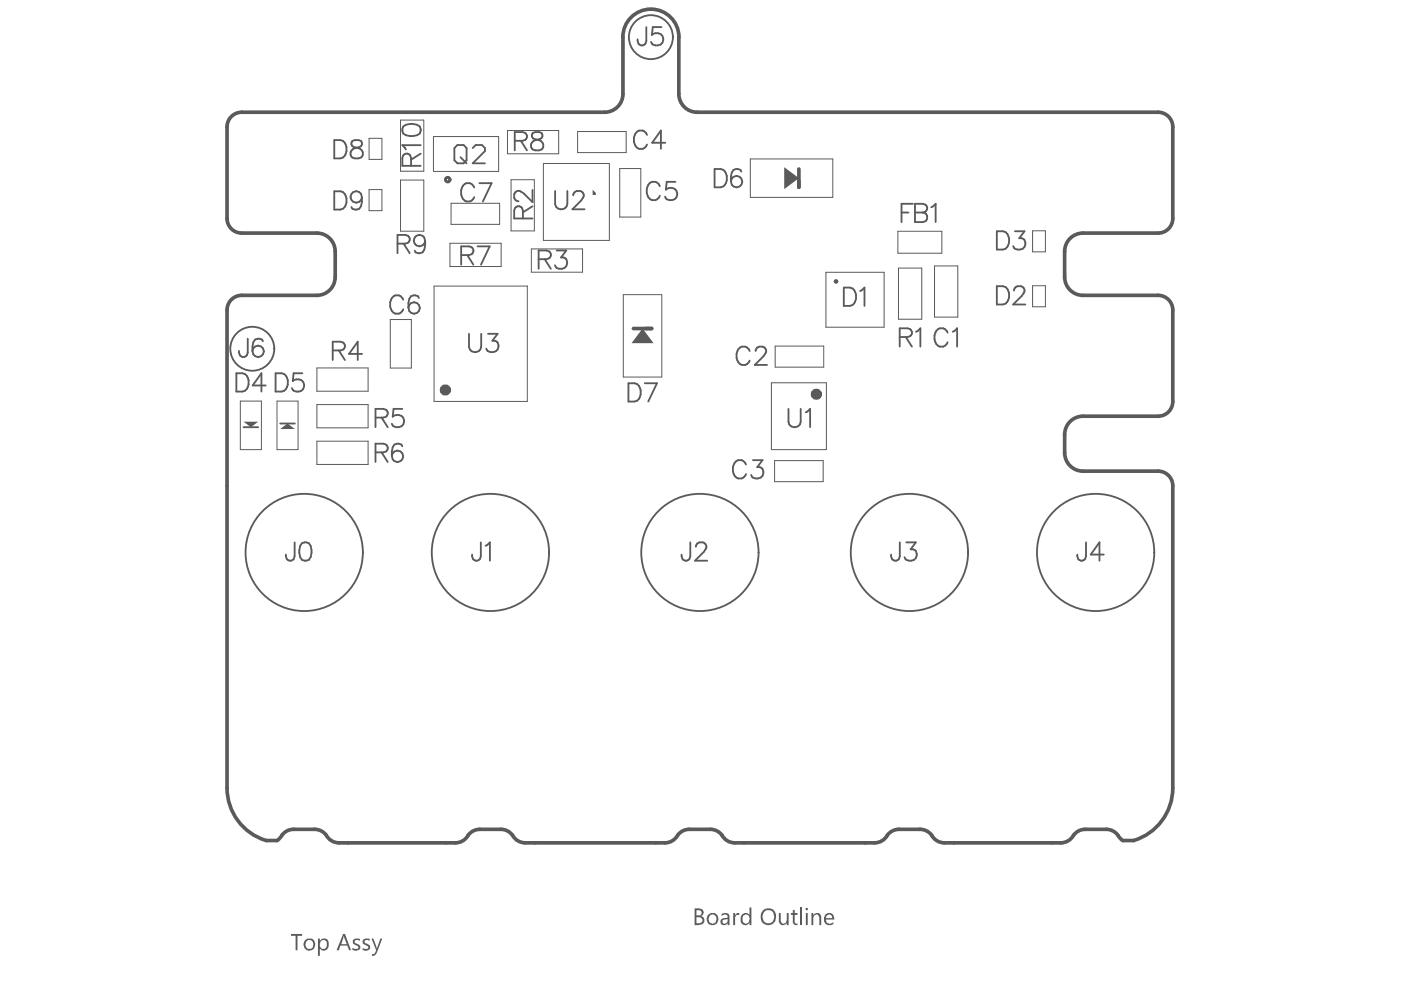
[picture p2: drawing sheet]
<svg xmlns="http://www.w3.org/2000/svg" width="297mm" height="210mm" viewBox="0 0 297 210" stroke-linecap="round" stroke-linejoin="round" font-family="sans-serif">
<g fill="none" stroke="#5a5a5a" stroke-width=".78">
<path d="M132.1 7.9v12M143.9 7.9v12M48.1 26.9v19.4M51.2 23.8h77M147.8 23.8h97.7M248.7 26.9v19.4M51.2 49.4h16M71.1 53.3v5.4M225.7 53.3v5.4M229.6 49.4h15.9M48.1 65.7v101.4M51.2 62.6h16"/>
<path d="M229.6 62.6h15.9M248.7 65.7v19.4M225.7 92.1v3.9M229.6 99.9h15.9M229.6 88.2h15.9M248.7 103v64.1M56.4 178.2h2.4M62.2 175.8h4.5M71.9 178.7h24.7M101.7 175.8h4.5M111.4 178.7h29.6M146.1 175.8h4.5"/>
<path d="M155.8 178.7h29.6M190.6 175.8h4.5M200.2 178.7h24.7M230.1 175.8h4.5M238 178.2h2.3"/>
</g>
<g fill="#5a5a5a">
<path d="M155.5 193.6h.4v.6l.3-.6h.5v.4a.68 .68 0 0 0-.7 .1 .68 .68 0 0 0-.1 .8v1.2h-.4z"/>
<path d="M165.1 193.6h.4v1.5a.65 .65 0 0 0 .6 .8 .65 .65 0 0 0 .7-.7v-1.6h.4v2.5h-.4v-.3a.93 .93 0 0 1-1.1 .3 .93 .93 0 0 1-.6-1z"/>
<path d="M168.1 193l.4-.1v.7h.6v.4h-.6v1.5a.4 .4 0 0 0 .6 .3v.3h-.5l-.5-.4v-1.7h-.4v-.4h.4z"/>
<path d="M147.7 193v1.1h.4a.55 .55 0 0 0 .7-.5 .55 .55 0 0 0-.6-.6zM147.7 194.5v1.3h.7a.65 .65 0 0 0 .6-.8 .65 .65 0 0 0-.8-.5zM147.3 192.6h1a.82 .82 0 0 1 .8 .6 .82 .82 0 0 1-.5 1l-.1 .1a.89 .89 0 0 1 .8 1 .89 .89 0 0 1-.9 .7l-1.1 .1z"/>
<path d="M150.4 194.2a1.06 1.06 0 0 0 .7 1.7 .99 .99 0 0 0 .8-1.1 .99 .99 0 0 0-1-.9zM150 194.1a1.27 1.27 0 0 1 1.8-.3 1.27 1.27 0 0 1 .3 1.8 1.19 1.19 0 0 1-1.6 .5 1.19 1.19 0 0 1-.6-1.5z"/>
<path d="M153.2 195.2a.49 .49 0 0 0 .2 .6 .49 .49 0 0 0 .7-.2l.2-.2v-.5l-.9 .1zM153 193.8h.1a.94 .94 0 0 1 1-.2 .94 .94 0 0 1 .6 .8v1.7h-.4v-.3a.83 .83 0 0 1-1 .4 .83 .83 0 0 1-.6-.8l.1-.3 .5-.4 1-.1a.5 .5 0 0 0-.4-.7l-.9 .3z"/>
<path d="M157.2 194a1.09 1.09 0 0 1 1.7 0v-1.6h.4v3.7h-.4v-.4a1.06 1.06 0 0 1-1.4 .3 1.06 1.06 0 0 1-.5-1.3zM157.5 194.2v.2a.89 .89 0 0 0 0 1 .89 .89 0 0 0 1 .4l.3-.3 .1-.9a.81 .81 0 0 0-1.4-.4z"/>
<path d="M161.9 193.5a1.59 1.59 0 0 0 .8 2.3 1.35 1.35 0 0 0 1.3-1.9 1.14 1.14 0 0 0-.9-.9 1.14 1.14 0 0 0-1.1 .5zM161.7 193.1a1.64 1.64 0 0 1 2.1-.3 1.64 1.64 0 0 1 .6 2 1.61 1.61 0 0 1-1.9 1.3 1.61 1.61 0 0 1-1.2-1.9l.1-.6z"/>
</g>
<path d="M169.9 192.4v3.7" fill="none" stroke="#5a5a5a" stroke-width=".39"/>
<g fill="#5a5a5a">
<path d="M172 193.6h.4v.5a.88 .88 0 0 1 1.1-.5 .88 .88 0 0 1 .6 1v1.5h-.4v-1.4a.61 .61 0 0 0-.3-.7 .61 .61 0 0 0-.8 .2l-.2 .3v1.6h-.4z"/>
<path d="M170.9 192.5a.31 .31 0 0 1 .4 0 .31 .31 0 0 1 0 .5 .31 .31 0 0 1-.4 0zM170.9 193.6h.4v2.5h-.4z"/>
<path d="M175.3 194.1l-.2 .6h1.4a.69 .69 0 0 0-.4-.7 .69 .69 0 0 0-.7 .1zM174.9 194a1.14 1.14 0 0 1 1.4-.3 1.14 1.14 0 0 1 .6 1.3h-1.8a.86 .86 0 0 0 .5 .7 .86 .86 0 0 0 .9 0l.2-.1-.1 .4a1.23 1.23 0 0 1-1.6-.2 1.23 1.23 0 0 1-.1-1.6z"/>
</g>
<g fill="none" stroke="#5a5a5a" stroke-width=".78">
<path d="M132.1 19.9a3.9 3.9 0 0 1-3.9 3.9M143.9 19.9a3.9 3.9 0 0 0 3.9 3.9M143.9 7.9a5.9 5.9 0 0 0-5.9-6 5.9 5.9 0 0 0-5.9 6M51.2 23.8a3.1 3.1 0 0 0-3.1 3.1M245.5 23.8a3.1 3.1 0 0 1 3.2 3.1M48.1 46.3a3.1 3.1 0 0 0 3.1 3.1M67.2 49.4a3.9 3.9 0 0 1 3.9 3.9M71.1 58.7a3.9 3.9 0 0 1-3.9 3.9M225.7 58.7a3.9 3.9 0 0 0 3.9 3.9M229.6 49.4a3.9 3.9 0 0 0-3.9 3.9M248.7 46.3a3.1 3.1 0 0 1-3.2 3.1M51.2 62.6a3.1 3.1 0 0 0-3.1 3.1"/>
<path d="M245.5 62.6a3.1 3.1 0 0 1 3.2 3.1M225.7 96a3.9 3.9 0 0 0 3.9 3.9M229.6 88.2a3.9 3.9 0 0 0-3.9 3.9M245.5 99.9a3.1 3.1 0 0 1 3.2 3.1M248.7 85.1a3.1 3.1 0 0 1-3.2 3.1M48.1 167.1a11.6 11.6 0 0 0 8.3 11.1M62.2 175.8a3.3 3.3 0 0 0-2.9 1.9l-.5 .5M66.7 175.8l1.4 .4 1.1 .9a3 3 0 0 0 2.7 1.6M101.7 175.8l-1.4 .4-1.1 .9a3 3 0 0 1-2.6 1.6M106.2 175.8l1.4 .4 1.1 .9a3 3 0 0 0 2.7 1.6M146.1 175.8l-1.4 .4-1 .9a3 3 0 0 1-2.7 1.6M150.6 175.8l1.4 .4 1.1 .9a3.1 3.1 0 0 0 2.7 1.6"/>
<path d="M190.6 175.8l-1.4 .4-1.1 .9a3 3 0 0 1-2.7 1.6M195.1 175.8l1.4 .4 1 .9a3 3 0 0 0 2.7 1.6M230.1 175.8l-1.4 .4-1.1 .9a3 3 0 0 1-2.7 1.6M234.6 175.8a3.3 3.3 0 0 1 2.9 1.9l.5 .5M248.7 167.1a11.6 11.6 0 0 1-8.4 11.1"/>
</g>
<g fill="#5a5a5a">
<path d="M136.2 69.7l2.4 3.1h-4.7z"/>
<path d="M166.3 35.4l3.1 2.4-3.1 2.3z"/>
<path d="M125.7 40.2l.6 .7v.4h-.6z"/>
<path d="M59.4 91l1.6-1.2 1.5 1.2z"/>
<path d="M51.6 89.4h3.1l-1.5 1.2z"/>
</g>
<g fill="none" stroke="#5a5a5a" stroke-width=".21">
<path d="M78.3 29.3h2.7v4.5h-2.7zM84.9 38.2h5v10.8h-5zM84.9 25.5h5v10.8h-5zM91.9 29h13.8v7.3h-13.8zM107.6 27.7h10.8v4.9h-10.8zM108.4 38.1h4.9v10.9h-4.9zM115.2 34.7h14v16.3h-14zM122.5 27.9h10.3v4.5h-10.3zM131.4 35.7h4.5v10.3h-4.5zM159.1 33.7h17.5v8.2h-17.5zM78.3 40.2h2.7v4.5h-2.7zM95.4 51.6h10.9v4.9h-10.9z"/>
<path d="M95.6 43.1h10.3v4.5h-10.3zM112.7 52.8h10.8v4.9h-10.8zM175.1 57.7h12.4v11.7h-12.4zM190.4 49h9.3v4.7h-9.3zM190.5 56.8h4.9v10.9h-4.9zM198.1 56.4h5v10.8h-5zM218.9 48.9h2.7v4.5h-2.7zM67.2 78h10.8v4.9h-10.8zM82.7 67.7h4.5v10.3h-4.5zM92 60.7h19.8v24.4h-19.8zM132.2 62.5h8.1v17.4h-8.1zM164.4 73.4h10.3v4.4h-10.3z"/>
<path d="M218.9 60.6h2.7v4.4h-2.7zM51 85h4.4v10.3h-4.4zM58.7 85h4.5v10.3h-4.5zM67.2 85.8h10.8v4.9h-10.8zM67.2 93.5h10.8v5h-10.8zM163.6 81.2h11.6v14.1h-11.6zM164.2 97.7h10.3v4.4h-10.3z"/>
</g>
<path d="M169.4 35.8v3.9M134.3 69.7h3.9" fill="none" stroke="#5a5a5a" stroke-width=".78"/>
<g fill="none" stroke="#5a5a5a" stroke-width=".39">
<path d="M70.9 29.7h1.3a2.12 2.12 0 0 1 .9 3.3l-.4 .4-.5 .2h-1.3zM74.7 29.9a.78 .78 0 0 0 .4 1.3 1.78 1.78 0 0 1 1.8 1.1 1.01 1.01 0 0 1-.9 1.3h-.7a1.11 1.11 0 0 1-1-1.2 1.11 1.11 0 0 1 1.1-1l.8-.2a.78 .78 0 0 0 .4-1.3l-.6-.2zM85.5 26.8a3 3 0 0 1 3.5 0 1.26 1.26 0 0 1-.5 1.9 3.2 3.2 0 0 1-3-.4l-.2-.6zM87.2 35.2v-1.7l-.2-.6a.9 .9 0 0 0-1.5 0l-.2 .6v1.7h3.9M89.2 32.6l-2 1.3M89.2 30.8h-3.9l.7 .9M96.3 31.4l.7-.7h1.3l.6 .7v2.6l-.6 .6h-1.3l-.7-.6zM97.6 33.3l1.3 1.3M100.2 31.4l.7-.7h1.3l.6 .7v.6l-2.6 2.6h2.6M100.5 39.8a1.43 1.43 0 0 0-1.6-1 1.43 1.43 0 0 0-1.1 1.5 1.79 1.79 0 0 0 1.8 2.4l.8-.5 .1-.4M101.6 38.8h2.6l-1.8 3.9M109.1 29.9h1.7l.6-.2a.9 .9 0 0 0 0-1.5l-.6-.2h-1.7v3.9"/>
<path d="M110.4 29.9l1.3 2M113 28.2a.78 .78 0 0 0 .3 1.3 1.78 1.78 0 0 1 1.9 1.1 1.01 1.01 0 0 1-.9 1.3h-.8a1.11 1.11 0 0 1-1-1.2 1.11 1.11 0 0 1 1.2-1l.7-.2a.78 .78 0 0 0 .4-1.3l-.5-.2zM137.2 28.6a1.43 1.43 0 0 0-1.6-.9 1.43 1.43 0 0 0-1.2 1.5 1.78 1.78 0 0 0 1.9 2.4l.3-.2 .6-.8M139.9 39.5a1.43 1.43 0 0 0-1.6-1 1.43 1.43 0 0 0-1.2 1.5 1.79 1.79 0 0 0 1.9 2.4l.3-.2 .6-.7M141 30.3h-2.7l1.8-2.6v3.9M143.2 38.6h-1.8l-.2 1.6a1.37 1.37 0 0 1 2.1 0 1.37 1.37 0 0 1-.3 2 1.37 1.37 0 0 1-2-.5M151.5 35.8h1.3a2.12 2.12 0 0 1 .9 3.4l-.3 .3-.6 .2h-1.3zM157.2 36.4a1.15 1.15 0 0 0-1.7-.4l-.4 .6-.1 1.8M70.9 40.6h1.3a2.12 2.12 0 0 1 .9 3.3l-.4 .4-.5 .1h-1.3zM76.7 41.9l-.1 1.8a1.13 1.13 0 0 1-1 .7 1.13 1.13 0 0 1-1.1-.5M84.3 51.7h1.6l.6-.2a.9 .9 0 0 0 0-1.5l-.6-.2h-1.6v3.9M85.6 51.7l1.3 2"/>
<path d="M90.1 51.1l-.1 1.9a1.13 1.13 0 0 1-1 .7 1.13 1.13 0 0 1-1.1-.6M97.8 54.1h1.6l.6-.2a.9 .9 0 0 0 0-1.5l-.6-.2h-1.6v3.9M99.1 54.1l1.3 2M101.2 52.2h2.6l-1.8 3.9M110.9 46.3v-1.6l-.2-.6a.9 .9 0 0 0-1.5 0l-.2 .6v1.6h3.9M112.9 40.3v2.6l-1.8-1.9a1.17 1.17 0 0 0-1.9-.2l-.2 .4v.7a.97 .97 0 0 0 .9 .8M112.9 43.7l-2 1.3M114.2 55h1.7l.5-.2a.9 .9 0 0 0 0-1.5l-.5-.2h-1.7v3.9M115.5 55l1.3 2M117.7 40.5v2.8a1.31 1.31 0 0 0 1.3 1.1 1.31 1.31 0 0 0 1.3-1.1v-2.8M118 53.1h2.1l-1.1 1.5a1.25 1.25 0 0 1 1.3 1.4 1.25 1.25 0 0 1-1.7 1l-.6-.2-.3-.5M121.5 41.4a.97 .97 0 0 1 .8-.9h.7a.95 .95 0 0 1 .6 1.5l-2.2 2.4h2.5"/>
<path d="M191.1 45.1h1.5M193.5 43.2h-2.4v3.9M194 43.2h1.7l.5 .2a.9 .9 0 0 1 0 1.5l-.5 .2a1.02 1.02 0 0 1 .9 1 1.02 1.02 0 0 1-.9 1h-1.7zM194 45.1h1.7M197.5 43.9l.9-.7v3.9M211.3 49h1.3a2.12 2.12 0 0 1 1 3.4l-.4 .3-.6 .2h-1.3zM215.2 49h2l-1.1 1.5a1.25 1.25 0 0 1 1.3 1.4 1.25 1.25 0 0 1-1.7 1l-.5-.2-.4-.5M50.1 79.1h1.3a2.12 2.12 0 0 1 .9 3.4l-.3 .3-.6 .2h-1.3zM58.4 79.1h1.3a2.12 2.12 0 0 1 .9 3.4l-.3 .3-.6 .2h-1.3zM64.1 79.1h-1.8l-.2 1.7a1.37 1.37 0 0 1 2 0 1.37 1.37 0 0 1-.2 2 1.37 1.37 0 0 1-2-.5M70.5 74.3h1.7l.6-.2a.9 .9 0 0 0 0-1.5l-.6-.1h-1.7v3.8M71.8 74.3l1.3 2"/>
<path d="M76.8 75h-2.8l1.8-2.5v3.8M85.5 63.5a1.43 1.43 0 0 0-1.6-.9 1.43 1.43 0 0 0-1.2 1.5 1.78 1.78 0 0 0 1.9 2.4l.3-.2 .6-.7M88.8 63.2a1.14 1.14 0 0 0-1.7-.4l-.3 .6-.2 1.8M99.4 70.8v2.7a1.31 1.31 0 0 0 1.3 1.2 1.31 1.31 0 0 0 1.3-1.2v-2.7M103.5 70.8h2l-1.1 1.5a1.25 1.25 0 0 1 1.3 1.4 1.25 1.25 0 0 1-1.7 1l-.5-.2-.4-.6M158.9 74.4a1.43 1.43 0 0 0-1.6-.9 1.43 1.43 0 0 0-1.1 1.5 1.79 1.79 0 0 0 1.8 2.4l.8-.6 .1-.3M160.2 74.4a.96 .96 0 0 1 .8-.9h.7a.95 .95 0 0 1 .6 1.5l-2.3 2.4h2.6M211.3 60.7h1.3a2.12 2.12 0 0 1 1 3.3l-.4 .4-.6 .2h-1.3zM215 61.6a.96 .96 0 0 1 .7-.9h.8a.95 .95 0 0 1 .5 1.5l-2.2 2.4h2.6M51.6 90.6h3.1M56.3 81.7h-2.7l1.8-2.6v3.9M59.4 89.8h3.1"/>
<path d="M79.6 88.5h1.7l.5-.1a.9 .9 0 0 0 0-1.5l-.5-.2h-1.7v3.9M79.6 95.9h1.7l.5-.2a.9 .9 0 0 0 0-1.4l-.5-.2h-1.7v3.9M80.9 95.9l1.3 2.1M80.9 88.5l1.3 2.1M85.3 86.7h-1.9l-.1 1.7a1.37 1.37 0 0 1 2-.1 1.37 1.37 0 0 1-.2 2.1 1.37 1.37 0 0 1-2-.6M85.3 94.6a1.15 1.15 0 0 0-1.7-.3l-.3 .5-.2 1.9M133.2 81.3h1.3a2.12 2.12 0 0 1 1 3.3l-.4 .4-.6 .1h-1.3zM136.7 81.3h2.6l-1.9 3.8M158.2 98.5a1.43 1.43 0 0 0-1.7-.9 1.43 1.43 0 0 0-1.1 1.4 1.78 1.78 0 0 0 1.8 2.4l.4-.1 .6-.8M159.6 97.6h2.1l-1.1 1.4a1.25 1.25 0 0 1 1.3 1.5 1.25 1.25 0 0 1-1.7 .9l-.6-.1-.3-.6M167.2 86.7v2.8a1.31 1.31 0 0 0 1.3 1.1 1.31 1.31 0 0 0 1.3-1.1v-2.8M170.8 87.4l1-.7v3.9"/>
<circle cx="156.2" cy="38.5" r="1.21"/>
<circle cx="75.5" cy="41.8" r="1.21"/>
<circle cx="88.9" cy="51" r="1.21"/>
<circle cx="87.8" cy="65.3" r="1.21"/>
<circle cx="84.3" cy="96.7" r="1.21"/>
</g>
<g fill="#5a5a5a">
<path d="M61.7 198h2.4v.4h-1v3.1h-.4v-3.1h-1z"/>
<path d="M74.8 199.3a1.38 1.38 0 0 1 1.5-.2l-.1 .4a.51 .51 0 0 0-.7-.2 .51 .51 0 0 0-.2 .7h.1a1.02 1.02 0 0 1 1 1.1l-.1 .2a1.36 1.36 0 0 1-1.6 .1v-.4l.7 .2a.38 .38 0 0 0 .6-.3 .38 .38 0 0 0-.5-.4v-.1a.77 .77 0 0 1-.7-1.1z"/>
<path d="M76.9 199.4a1.26 1.26 0 0 1 1.5-.3v.4a.61 .61 0 0 0-.7-.2 .61 .61 0 0 0-.4 .5l.2 .2a1.03 1.03 0 0 1 1 1.2h-.1a1 1 0 0 1-1.4 .3l-.1-.5 .6 .2a.38 .38 0 0 0 .6-.2 .38 .38 0 0 0-.4-.5l-.5-.3a.6 .6 0 0 1-.3-.8z"/>
<path d="M78.8 199h.4l.7 2.1 .7-2.1h.4l-1 2.9a1.04 1.04 0 0 1-1.1 .8l.1-.4a.4 .4 0 0 0 .6-.3l.2-.5z"/>
<path d="M64.8 199.7a1.26 1.26 0 0 0 .2 1.4 .9 .9 0 0 0 1 0 .9 .9 0 0 0 .4-.9v-.1a.84 .84 0 0 0-.6-.8 .84 .84 0 0 0-1 .4zM64.6 199.5a1.26 1.26 0 0 1 1.7-.3 1.26 1.26 0 0 1 .3 1.8 1.26 1.26 0 0 1-1.9 .2 1.28 1.28 0 0 1-.1-1.7z"/>
<path d="M67.4 199h.4v.5a1.06 1.06 0 0 1 1.4-.4 1.06 1.06 0 0 1 .5 1.4 1.07 1.07 0 0 1-.7 1 1.07 1.07 0 0 1-1.2-.3v1.5h-.4zM68 199.5l-.2 1a.76 .76 0 0 0 .9 .7 .76 .76 0 0 0 .6-1 .78 .78 0 0 0-.4-.8 .78 .78 0 0 0-.9 .1z"/>
<path d="M72.8 198.5l-.4 1.7h1.1l-.6-1.8zM72.7 198h.4l1.3 3.5h-.4l-.4-1h-1.4l-.3 1h-.5z"/>
</g>
<g fill="none" stroke="#5a5a5a" stroke-width=".39">
<path d="M137 5.7v3l-.2 .6a.9 .9 0 0 1-1.4 0l-.2-1M140.3 5.7h-1.9l-.2 1.7a1.37 1.37 0 0 1 2.1 0 1.37 1.37 0 0 1-.3 2 1.37 1.37 0 0 1-2-.5M52.5 71.8v3l-.2 .5a.9 .9 0 0 1-1.4 0l-.2-.9M55.7 72.4a1.15 1.15 0 0 0-1.6-.4l-.4 .6-.2 1.8M178.9 61h1.3a2.12 2.12 0 0 1 .9 3.3l-.3 .4-.6 .2h-1.3zM182.4 61.7l.9-.7v3.9M190.8 71.5h1.6l.6-.2a.9 .9 0 0 0 0-1.5l-.6-.2h-1.6v3.9M192 71.5l1.3 2M194.2 70.3l.9-.7v3.9M200.9 70.5a1.43 1.43 0 0 0-1.6-.9 1.43 1.43 0 0 0-1.2 1.5 1.79 1.79 0 0 0 1.9 2.4l.4-.2 .5-.7M202 70.3l.9-.7v3.9M62.5 115v3l-.2 .5a.9 .9 0 0 1-1.5 0l-.2-.9"/>
<path d="M64 115.2a1.26 1.26 0 0 1 1.9 .5 3.2 3.2 0 0 1-.4 3 1.26 1.26 0 0 1-1.9-.6 3.2 3.2 0 0 1 .4-2.9zM101.9 115v3l-.1 .5a.9 .9 0 0 1-1.5 0l-.2-.9M102.9 115.7l1-.7v3.9M146.4 115v3l-.2 .5a.9 .9 0 0 1-1.5 0l-.2-.9M147.5 115.9a.96 .96 0 0 1 .8-.9h.7a.95 .95 0 0 1 .6 1.5l-2.2 2.4h2.5M190.8 115v3l-.2 .5a.9 .9 0 0 1-1.5 0l-.2-.9M192.1 115h2.1l-1.1 1.5a1.25 1.25 0 0 1 1.3 1.4 1.25 1.25 0 0 1-1.7 1l-.6-.2-.3-.6M230.3 115v3l-.2 .5a.9 .9 0 0 1-1.5 0l-.2-.9M234 117.6h-2.7l1.8-2.6v3.9"/>
<circle cx="138" cy="7.9" r="4.7"/>
<circle cx="53.5" cy="73.9" r="4.7"/>
<circle cx="54.7" cy="74.5" r="1.21"/>
<circle cx="64.5" cy="117.1" r="12.4"/>
<circle cx="104" cy="117.1" r="12.4"/>
<circle cx="148.4" cy="117.1" r="12.4"/>
<circle cx="192.8" cy="117.1" r="12.4"/>
<circle cx="232.3" cy="117.1" r="12.4"/>
</g>
<g fill="none" stroke="#5a5a5a" stroke-width="1.9">
<circle cx="94.4" cy="82.7" r=".19"/>
<circle cx="173.1" cy="83.6" r=".19"/>
</g>
<circle cx="94.9" cy="38.1" r=".49" fill="none" stroke="#5a5a5a" stroke-width=".59"/>
<circle cx="177.2" cy="59.7" r=".19" fill="none" stroke="#5a5a5a" stroke-width=".58"/>
</svg>
